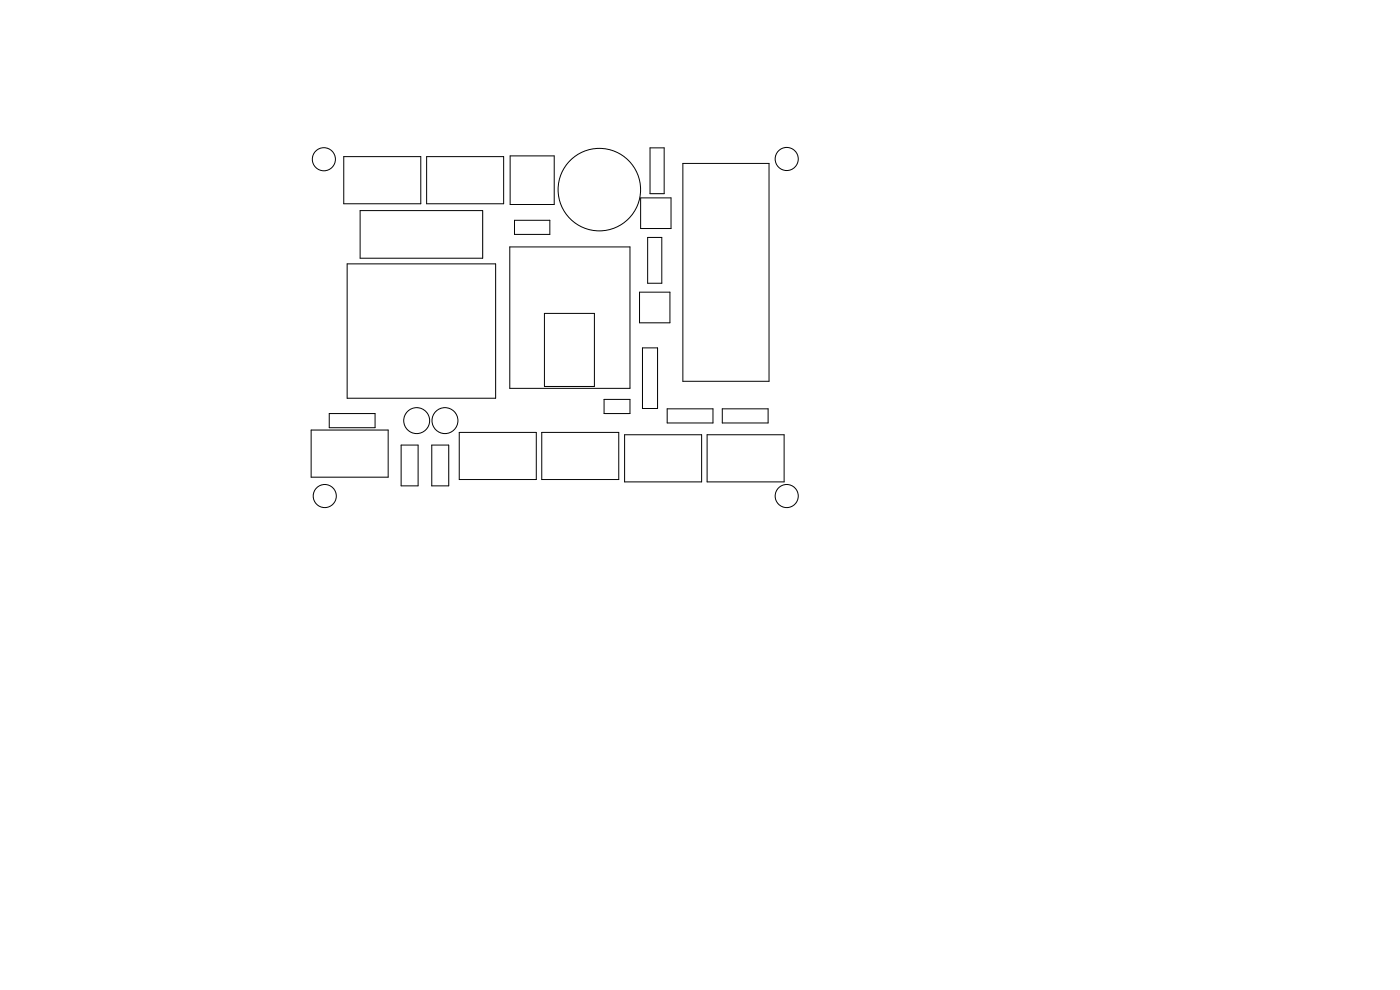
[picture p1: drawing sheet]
<svg xmlns="http://www.w3.org/2000/svg" width="297mm" height="210mm" viewBox="0 0 297 210" stroke-linecap="round" stroke-linejoin="round" font-family="sans-serif">
<g fill="none" stroke="#000" stroke-width=".21">
<path d="M72.9 33.2h16.4v10h-16.4zM90.5 33.2h16.3v10h-16.3zM108.2 33.1h9.4v10.3h-9.4zM137.9 31.4h3v9.7h-3zM144.9 34.7h18.2v46.2h-18.2zM73.6 56h31.5v28.5h-31.5zM76.4 44.7h26v10.1h-26zM108.1 52.4h25.5v30h-25.5zM109.1 46.7h7.5v3h-7.5zM135.9 42h6.5v6.5h-6.5zM137.4 50.4h3v9.7h-3zM115.5 66.5h10.6v15.5h-10.6z"/>
<path d="M135.7 62h6.4v6.5h-6.4zM136.3 73.8h3.2v12.9h-3.2zM66 91.2h16.3v10h-16.3zM69.8 87.7h9.8v3h-9.8zM85.1 94.4h3.6v8.7h-3.6zM91.6 94.4h3.6v8.7h-3.6zM97.4 91.7h16.4v10h-16.4zM114.9 91.7h16.4v10h-16.4zM128.1 84.7h5.5v3h-5.5zM132.5 92.2h16.3v10h-16.3zM141.5 86.7h9.8v3h-9.8zM150 92.2h16.3v10h-16.3z"/>
<path d="M153.2 86.7h9.7v3h-9.7z"/>
<circle cx="68.7" cy="33.8" r="2.45"/>
<circle cx="166.9" cy="33.7" r="2.45"/>
<circle cx="127.1" cy="40.2" r="8.7"/>
<circle cx="88.4" cy="89.2" r="2.75"/>
<circle cx="94.4" cy="89.2" r="2.75"/>
<circle cx="68.9" cy="105.2" r="2.45"/>
<circle cx="166.9" cy="105.2" r="2.45"/>
</g>
</svg>
